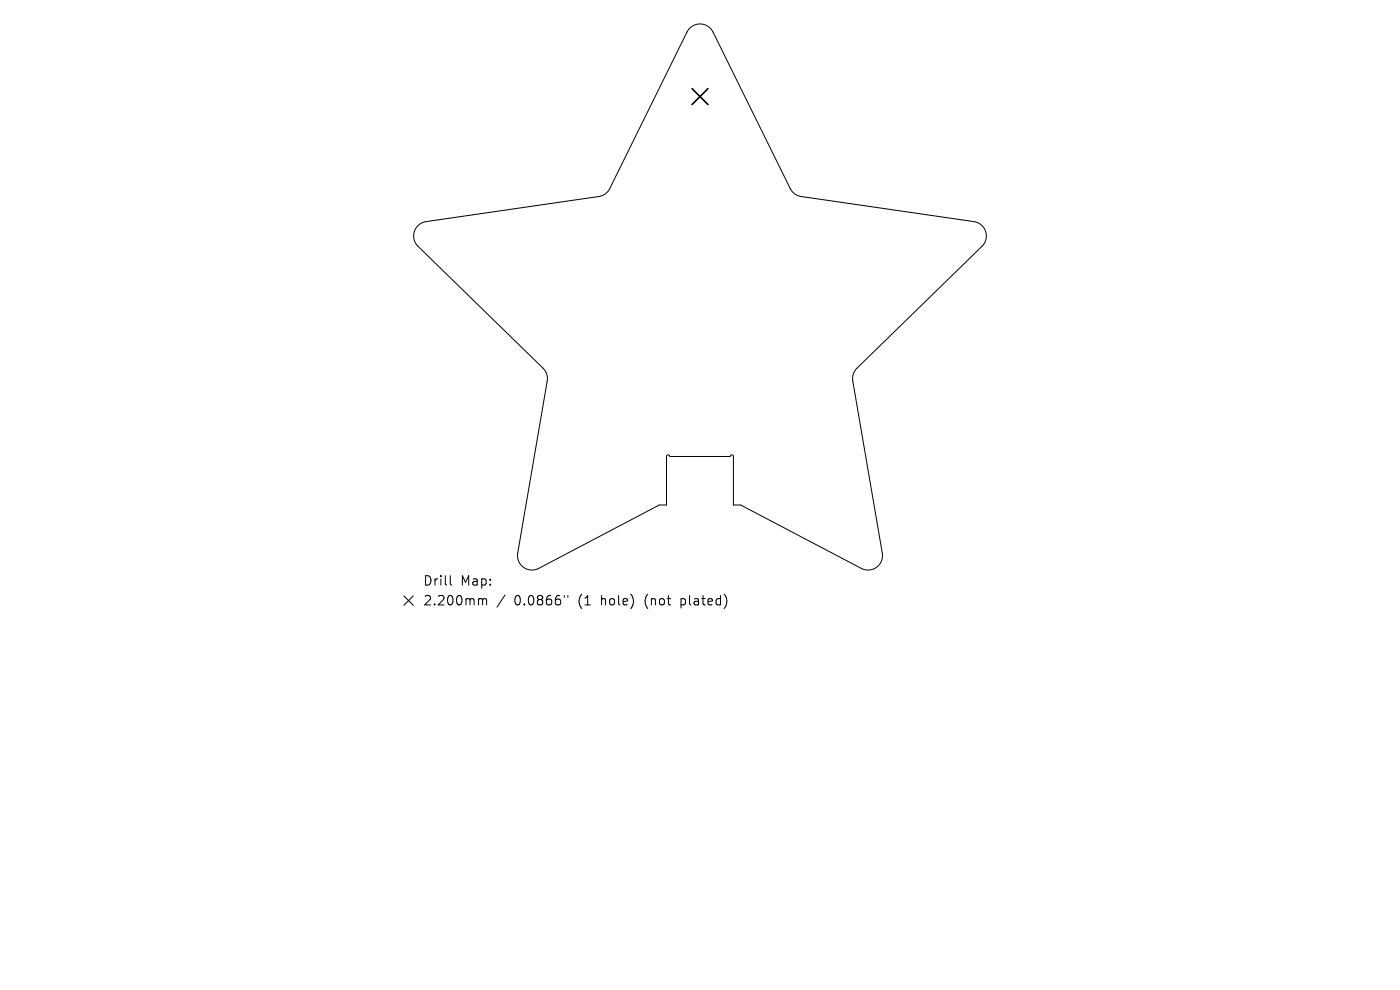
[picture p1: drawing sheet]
<svg xmlns="http://www.w3.org/2000/svg" width="297mm" height="210mm" viewBox="0 0 297 210" stroke-linecap="round" stroke-linejoin="round" font-family="sans-serif">
<defs><g id="words">
<g font-size="2.8">
<text x="89.7" y="124.5">Drill</text>
<text x="97.7" y="124.5">Map:</text>
<text x="89.7" y="128.7">2.200mm</text>
<text x="109.1" y="128.7">0.0866&quot;</text>
<text x="122.8" y="128.7">(1</text>
<text x="127.8" y="128.7">hole)</text>
<text x="137.2" y="128.7">(not</text>
<text x="145.1" y="128.7">plated)</text>
</g>
</g></defs>
<path d="M88.7 47.8l.7-.5 1-.3 36.6-5.3a3.1 3.1 0 0 0 2.4-1.7l16.3-33.2a3.1 3.1 0 0 1 2.8-1.7 3.1 3.1 0 0 1 2.8 1.7l16.3 33.2a3.1 3.1 0 0 0 2.4 1.7l36.6 5.3a3.1 3.1 0 0 1 2.5 2.1 3.1 3.1 0 0 1-.8 3.2l-26.5 25.8a3.1 3.1 0 0 0-.9 2.7l6.3 36.5a3.1 3.1 0 0 1-1.2 3 3.1 3.1 0 0 1-3.3 .3l-25.6-13.5h-1.5v-10.3l-.4-.3-.3 .3h-12.8l-.2-.3h-.3l-.2 .3v10.3h-1.5l-25.6 13.5a3.1 3.1 0 0 1-3.2-.3 3.1 3.1 0 0 1-1.3-3l6.3-36.5a3.1 3.1 0 0 0-.9-2.7l-26.5-25.8a3.1 3.1 0 0 1 0-4.5zM85.7 126.4l2 2M87.7 126.4l-2 2M95.5 122.1v1.7l.3 .3M101.8 127l.5 .1 .1 .2M102.4 127.3l.3-.3 .4 .1 .1 1.2M102.4 127.3v1M107.1 126.2l-1.7 2.6M119.7 126.3v.4M120.5 126.3v.4" fill="none" stroke="#000" stroke-width=".21"/>
<path d="M146.8 18.8l3.4 3.4M150.2 18.8l-3.4 3.4" fill="none" stroke="#000" stroke-width=".34"/>
<use href="#words"/>
</svg>
